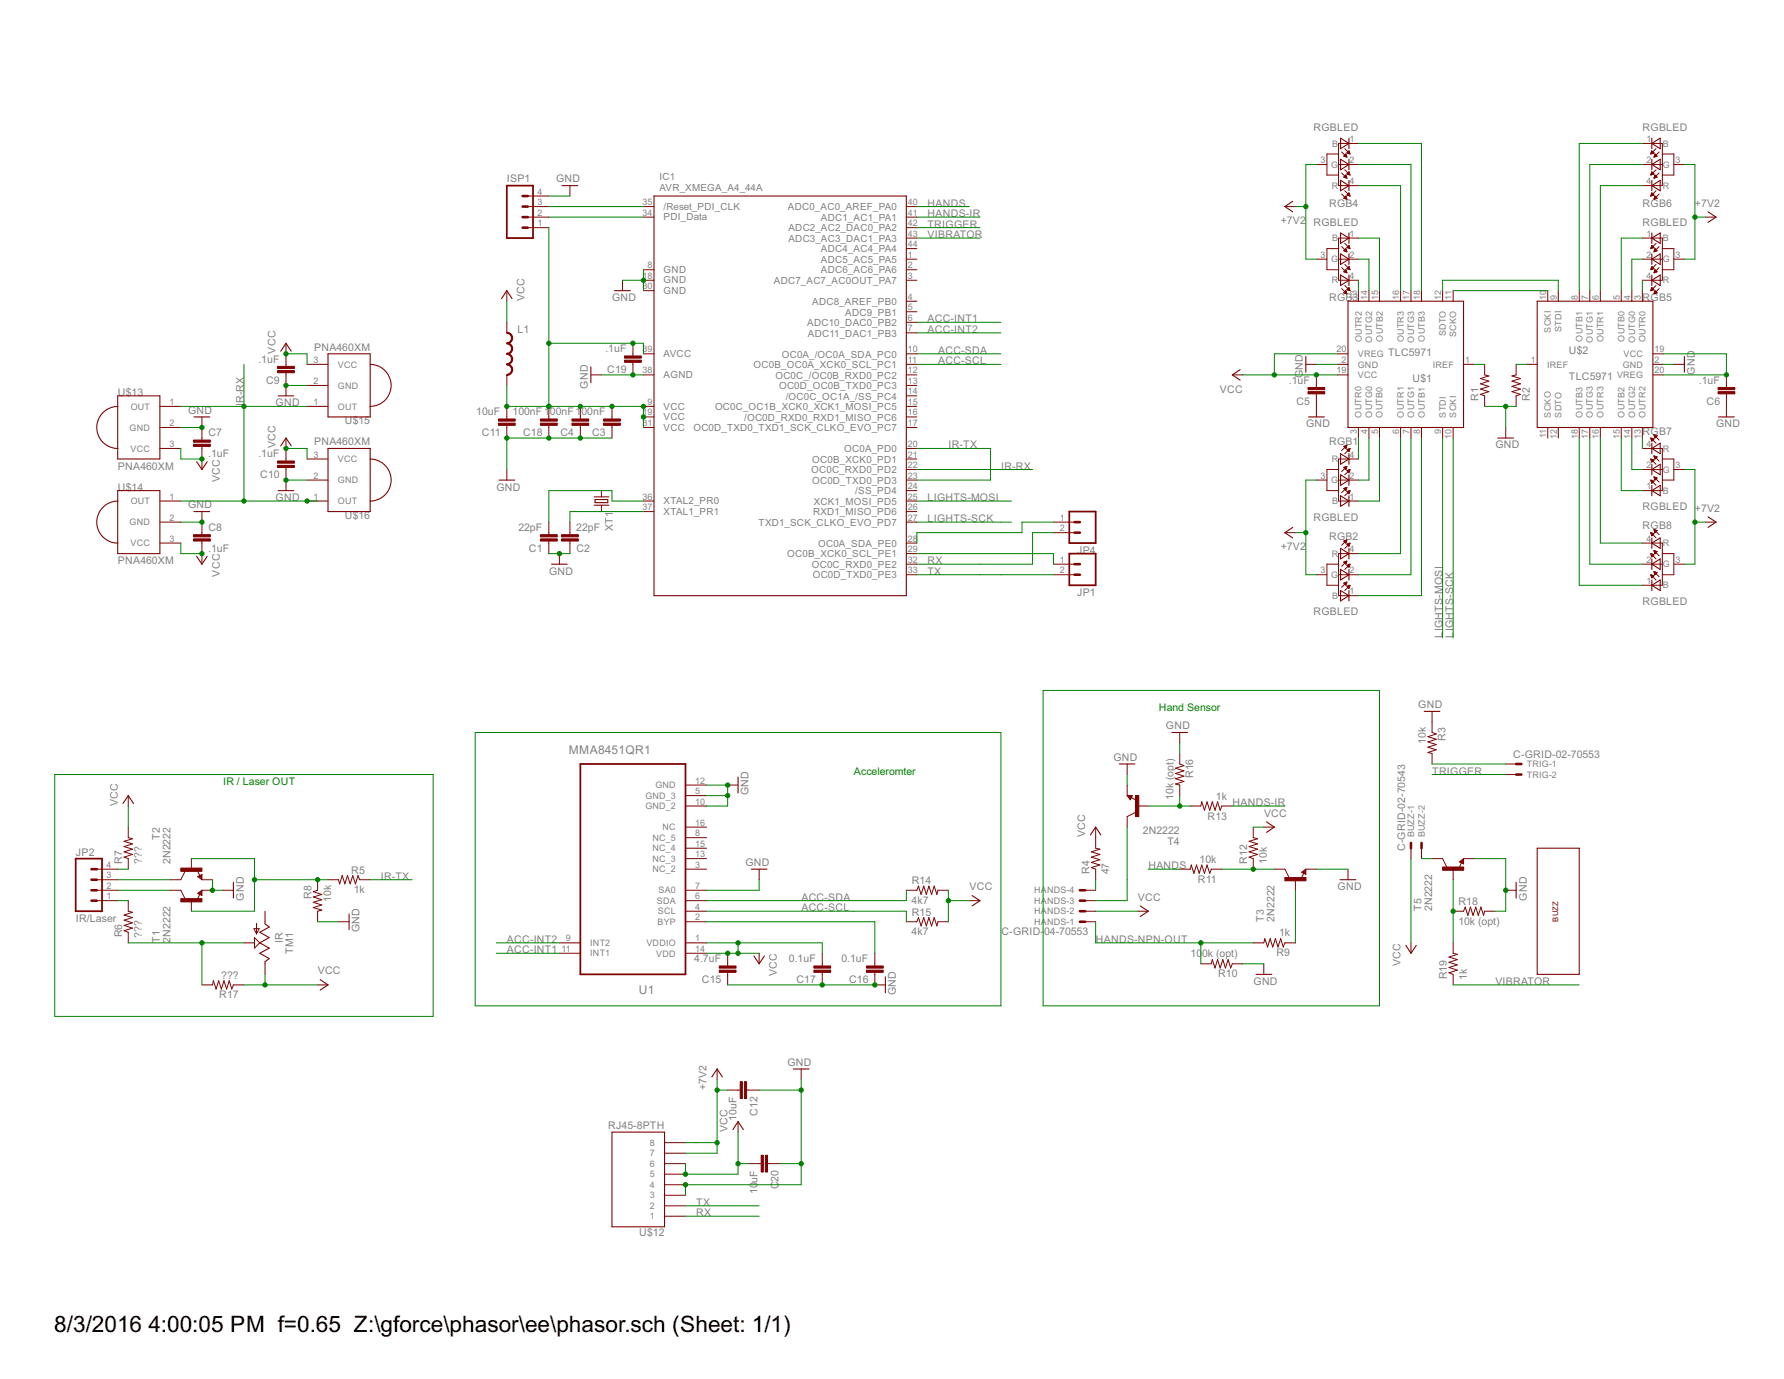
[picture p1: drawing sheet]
<svg xmlns="http://www.w3.org/2000/svg" width="279mm" height="216mm" viewBox="0 0 279 216" stroke-linecap="round" stroke-linejoin="round" font-family="sans-serif">
<defs><g id="words">
<g font-size="4">
<text x="8.5" y="208.5">8/3/2016</text>
<text x="23.2" y="208.5">4:00:05 PM f=0.65 Z:\gforce\phasor\ee\phasor.sch (Sheet: 1/1)</text>
</g>
<g font-size="2.1" fill="#808080">
<text x="89.1" y="118.1">MMA8451QR1</text>
<text x="100.1" y="155.6">U1</text>
</g>
<g font-size="1.8" fill="#808080">
<text x="205.7" y="20.6">RGBLED</text>
<text x="257.2" y="20.6">RGBLED</text>
<text x="79.4" y="28.6">ISP1</text>
<text x="87.1" y="28.5">GND</text>
<text x="145.3" y="35.6">TRIGGER</text>
<text x="145.3" y="32.3">HANDS</text>
<text x="145.3" y="34">HANDS-IR</text>
<text x="200.6" y="35.1">+7V2</text>
<text x="205.7" y="35.4">RGBLED</text>
<text x="208.1" y="32.3">RGB4</text>
<text x="257.2" y="35.4">RGBLED</text>
<text x="257.2" y="32.3">RGB6</text>
<text x="265.5" y="32.3">+7V2</text>
<text x="145.3" y="37.3">VIBRATOR</text>
<text x="82.2" y="47.1" transform="rotate(-90 82.2 47.1)">VCC</text>
<text x="95.9" y="47.2">GND</text>
<text x="208.1" y="47.2">RGB3</text>
<text x="257.2" y="47.2">RGB5</text>
<text x="81" y="52.1">L1</text>
<text x="145.3" y="50.5">ACC-INT1</text>
<text x="145.3" y="52.1">ACC-INT2</text>
<text x="40.5" y="56.8">.1uF</text>
<text x="43.1" y="55.4" transform="rotate(-90 43.1 55.4)">VCC</text>
<text x="49.2" y="54.9">PNA460XM</text>
<text x="94.8" y="55.1">.1uF</text>
<text x="95.1" y="58.4">C19</text>
<text x="146.9" y="55.4">ACC-SDA</text>
<text x="146.9" y="57">ACC-SCL</text>
<text x="204" y="59.2" transform="rotate(-90 204 59.2)">GND</text>
<text x="217.4" y="55.7">TLC5971</text>
<text x="221.2" y="59.8">U$1</text>
<text x="245.7" y="59.5">TLC5971</text>
<text x="245.7" y="55.4">U$2</text>
<text x="265.5" y="58.7" transform="rotate(-90 265.5 58.7)">GND</text>
<text x="18.5" y="62">U$13</text>
<text x="29.5" y="64.8">GND</text>
<text x="38.2" y="63.6" transform="rotate(-90 38.2 63.6)">I</text>
<text x="38.2" y="63.1" transform="rotate(-90 38.2 63.1)">R-RX</text>
<text x="41.7" y="60.1">C9</text>
<text x="43.2" y="63.6">GND</text>
<text x="74.6" y="65">10uF</text>
<text x="80.3" y="65">100nF100nF100nF</text>
<text x="92" y="60.8" transform="rotate(-90 92 60.8)">GND</text>
<text x="191" y="61.5">VCC</text>
<text x="201.9" y="60.1">.1uF</text>
<text x="203.1" y="63.4">C5</text>
<text x="231.5" y="62.8" transform="rotate(-90 231.5 62.8)">R1</text>
<text x="239.6" y="62.8" transform="rotate(-90 239.6 62.8)">R2</text>
<text x="266.1" y="60.1">.1uF</text>
<text x="267.3" y="63.4">C6</text>
<text x="32.6" y="71.6">.1uF</text>
<text x="32.6" y="68.3">C7</text>
<text x="40.5" y="71.6">.1uF</text>
<text x="43.1" y="70.2" transform="rotate(-90 43.1 70.2)">VCC</text>
<text x="49.2" y="69.7">PNA460XM</text>
<text x="54" y="66.4">U$15</text>
<text x="75.5" y="68.3">C11</text>
<text x="81.9" y="68.3">C18</text>
<text x="87.8" y="68.3">C4</text>
<text x="92.7" y="68.3">C3</text>
<text x="148.6" y="70.2">IR-TX</text>
<text x="204.6" y="66.9">GND</text>
<text x="208.1" y="69.7">RGB1</text>
<text x="234.2" y="70.2">GND</text>
<text x="257.2" y="68.1">RGB7</text>
<text x="268.8" y="66.9">GND</text>
<text x="18.5" y="73.5">PNA460XM</text>
<text x="18.5" y="76.8">U$14</text>
<text x="34.4" y="75.5" transform="rotate(-90 34.4 75.5)">VCC</text>
<text x="40.8" y="74.9">C10</text>
<text x="77.8" y="76.8">GND</text>
<text x="156.8" y="73.5">IR-RX</text>
<text x="29.5" y="79.6">GND</text>
<text x="32.6" y="83.1">C8</text>
<text x="43.2" y="78.5">GND</text>
<text x="54" y="81.2">U$16</text>
<text x="81.2" y="83.1">22pF</text>
<text x="90.2" y="83.1">22pF</text>
<text x="96" y="83.2" transform="rotate(-90 96 83.2)">XT1</text>
<text x="145.3" y="78.5">LIGHTS-MOSI</text>
<text x="145.3" y="81.7">LIGHTS-SCK</text>
<text x="205.7" y="81.5">RGBLED</text>
<text x="257.2" y="79.9">RGBLED +7V2</text>
<text x="257.2" y="82.9">RGB8</text>
<text x="18.5" y="88.3">PNA460XM</text>
<text x="32.6" y="86.4">.1uF</text>
<text x="82.8" y="86.4">C1</text>
<text x="86" y="90">GND</text>
<text x="90.3" y="86.4">C2</text>
<text x="145.3" y="90">TX</text>
<text x="145.3" y="88.3">RX</text>
<text x="168.7" y="86.7">JP4</text>
<text x="200.6" y="86.2">+7V2</text>
<text x="208.1" y="84.5">RGB2</text>
<text x="34.4" y="90.3" transform="rotate(-90 34.4 90.3)">VCC</text>
<text x="168.7" y="93.3">JP1</text>
<text x="257.2" y="94.7">RGBLED</text>
<text x="205.7" y="96.3">RGBLED</text>
<text x="225.9" y="99.8" transform="rotate(-90 225.9 99.8)">LIGHTS-MOSI</text>
<text x="227.6" y="99.8" transform="rotate(-90 227.6 99.8)">LIGHTS-SCK</text>
<text x="222.1" y="110.9">GND</text>
<text x="174.4" y="119.1">GND</text>
<text x="182.6" y="114.2">GND</text>
<text x="223.3" y="116.5" transform="rotate(-90 223.3 116.5)">10k</text>
<text x="226.4" y="116" transform="rotate(-90 226.4 116)">R3</text>
<text x="237" y="118.7">C-GRID-02-70553</text>
<text x="117.2" y="124.5" transform="rotate(-90 117.2 124.5)">GND</text>
<text x="183.8" y="125.2" transform="rotate(-90 183.8 125.2)">10k (opt)</text>
<text x="186.9" y="121.8" transform="rotate(-90 186.9 121.8)">R16</text>
<text x="190.4" y="125.2">1k</text>
<text x="224.3" y="121.3">TRIGGER</text>
<text x="18.4" y="126.2" transform="rotate(-90 18.4 126.2)">VCC</text>
<text x="25" y="131.4" transform="rotate(-90 25 131.4)">T2</text>
<text x="169.9" y="131.1" transform="rotate(-90 169.9 131.1)">VCC</text>
<text x="179" y="130.6">2N2222</text>
<text x="189.1" y="128.3">R13</text>
<text x="193" y="126.2">HANDS-IR</text>
<text x="198" y="127.8">VCC</text>
<text x="11.9" y="133.9">JP2</text>
<text x="19.1" y="135.2" transform="rotate(-90 19.1 135.2)">R7</text>
<text x="22.2" y="135.3" transform="rotate(-90 22.2 135.3)">???</text>
<text x="26.7" y="135.3" transform="rotate(-90 26.7 135.3)">2N2222</text>
<text x="55" y="136.8">R5</text>
<text x="59.6" y="137.7">IR-TX</text>
<text x="116.7" y="135.6">GND</text>
<text x="170.6" y="136.9" transform="rotate(-90 170.6 136.9)">R4</text>
<text x="173.7" y="136.9" transform="rotate(-90 173.7 136.9)">47</text>
<text x="179.9" y="136.1">HANDS</text>
<text x="182.8" y="132.3">T4</text>
<text x="187.9" y="135.1">10k</text>
<text x="195.3" y="135.2" transform="rotate(-90 195.3 135.2)">R12</text>
<text x="198.4" y="135.3" transform="rotate(-90 198.4 135.3)">10k</text>
<text x="220.1" y="133.3" transform="rotate(-90 220.1 133.3)">C-GRID-02-70543</text>
<text x="38.2" y="141" transform="rotate(-90 38.2 141)">GND</text>
<text x="48.8" y="140.7" transform="rotate(-90 48.8 140.7)">R8</text>
<text x="51.9" y="141.2" transform="rotate(-90 51.9 141.2)">10k</text>
<text x="55.4" y="139.9">1k</text>
<text x="125.5" y="141">ACC-SDA</text>
<text x="125.5" y="142.7">ACC-SCL</text>
<text x="142.8" y="141.5">4k7</text>
<text x="142.8" y="143.3">R15</text>
<text x="142.8" y="138.4">R14</text>
<text x="151.9" y="139.4">VCC</text>
<text x="178.2" y="141">VCC</text>
<text x="187.6" y="138.2">R11</text>
<text x="209.5" y="139.4">GND</text>
<text x="222.6" y="142.6" transform="rotate(-90 222.6 142.6)">T5</text>
<text x="224.3" y="142.7" transform="rotate(-90 224.3 142.7)">2N2222</text>
<text x="228.4" y="141.7">R18</text>
<text x="239.1" y="141" transform="rotate(-90 239.1 141)">GND</text>
<text x="11.9" y="144.3">IR/Laser</text>
<text x="19.1" y="146.8" transform="rotate(-90 19.1 146.8)">R6</text>
<text x="22.2" y="146.8" transform="rotate(-90 22.2 146.8)">???</text>
<text x="25" y="147.6" transform="rotate(-90 25 147.6)">T1</text>
<text x="26.7" y="147.6" transform="rotate(-90 26.7 147.6)">2N2222</text>
<text x="44.3" y="147.7" transform="rotate(-90 44.3 147.7)">IR</text>
<text x="45.9" y="149.3" transform="rotate(-90 45.9 149.3)">TM1</text>
<text x="56.3" y="145.9" transform="rotate(-90 56.3 145.9)">GND</text>
<text x="79.4" y="149.3">ACC-INT1</text>
<text x="79.4" y="147.6">ACC-INT2</text>
<text x="142.8" y="146.5">4k7</text>
<text x="156.9" y="146.4">C-GRID-</text>
<text x="163.5" y="146.4">04-70553</text>
<text x="171.6" y="147.6">HANDS-NPN-OUT</text>
<text x="186.5" y="149.9">10</text>
<text x="188.3" y="149.9">0k (opt)</text>
<text x="197.9" y="144.3" transform="rotate(-90 197.9 144.3)">T3</text>
<text x="199.6" y="144.3" transform="rotate(-90 199.6 144.3)">2N2222</text>
<text x="199.9" y="149.7">R9</text>
<text x="200.3" y="146.6">1k</text>
<text x="228.4" y="144.8">10k (opt)</text>
<text x="34.7" y="153.2">???</text>
<text x="49.8" y="152.5">VCC</text>
<text x="108.7" y="150.6">4.7uF</text>
<text x="109.9" y="153.9">C15</text>
<text x="121.7" y="152.9" transform="rotate(-90 121.7 152.9)">VCC</text>
<text x="123.6" y="150.6">0.1uF</text>
<text x="124.7" y="153.9">C17</text>
<text x="131.8" y="150.6">0.1uF</text>
<text x="133" y="153.9">C16</text>
<text x="140.3" y="155.8" transform="rotate(-90 140.3 155.8)">GND</text>
<text x="190.8" y="153">R10</text>
<text x="196.3" y="154.2">GND</text>
<text x="219.3" y="151.2" transform="rotate(-90 219.3 151.2)">VCC</text>
<text x="226.6" y="153.3" transform="rotate(-90 226.6 153.3)">R19</text>
<text x="229.7" y="153.4" transform="rotate(-90 229.7 153.4)">1k</text>
<text x="234.2" y="154.2">VIBRATOR</text>
<text x="34.3" y="156.3">R17</text>
<text x="123.3" y="166.9">GND</text>
<text x="110.7" y="170.7" transform="rotate(-90 110.7 170.7)">+7V2</text>
<text x="95.2" y="176.7">RJ45-8PTH</text>
<text x="114" y="177.2" transform="rotate(-90 114 177.2)">VCC</text>
<text x="115.3" y="175.4" transform="rotate(-90 115.3 175.4)">10uF</text>
<text x="118.6" y="174.7" transform="rotate(-90 118.6 174.7)">C12</text>
<text x="118.6" y="185.1" transform="rotate(-90 118.6 185.1)">uF</text>
<text x="121.9" y="185" transform="rotate(-90 121.9 185)">20</text>
<text x="109" y="188.8">TX</text>
<text x="109" y="190.4">RX</text>
<text x="118.6" y="187" transform="rotate(-90 118.6 187)">10</text>
<text x="121.9" y="186.2" transform="rotate(-90 121.9 186.2)">C</text>
<text x="100.1" y="193.5">U$12</text>
</g>
<g font-size="1.8" fill="#008000">
<text x="181.5" y="111.4">Hand Sensor</text>
<text x="34.9" y="122.9">IR / Laser OUT</text>
<text x="133.7" y="121.3">Acceleromter</text>
</g>
<g font-size="1.7" fill="#808080">
<text x="103.3" y="29.9">AVR_XMEGA_A4_44A</text>
<text x="103.3" y="28.2">IC1</text>
<text x="103.9" y="32.8">/Reset_PDI_CLK</text>
<text x="103.9" y="34.5">PDI_Data</text>
<text x="123.4" y="32.9">ADC0_AC0_AREF_PA0</text>
<text x="128.6" y="34.6">ADC1_AC1_PA1</text>
<text x="123.5" y="36.2">ADC2_AC2_DAC0_PA2</text>
<text x="123.5" y="37.9">ADC3_AC3_DAC1_PA3</text>
<text x="128.6" y="39.5">ADC4_AC4_PA4</text>
<text x="128.6" y="41.2">ADC5_AC5_PA5</text>
<text x="103.9" y="42.7">GND</text>
<text x="103.9" y="44.4">GND</text>
<text x="103.9" y="46">GND</text>
<text x="121.2" y="44.5">ADC7_AC7_AC0OUT_PA7</text>
<text x="127.2" y="47.7">ADC8_AREF_PB0</text>
<text x="128.6" y="42.8">ADC6_AC6_PA6</text>
<text x="126.4" y="51">ADC10_DAC0_PB2</text>
<text x="126.5" y="52.7">ADC11_DAC1_PB3</text>
<text x="132.4" y="49.4">ADC9_PB1</text>
<text x="103.9" y="59.2">AGND</text>
<text x="103.9" y="55.9">AVCC</text>
<text x="118" y="57.6">OC0B_OC0A_XCK0_SCL_PC1</text>
<text x="121.4" y="59.3">OC0C_/OC0B_RXD0_PC2</text>
<text x="122.4" y="56">OC0A_/OC0A_SDA_PC0</text>
<text x="103.9" y="64.1">VCC</text>
<text x="103.9" y="65.8">VCC</text>
<text x="112" y="64.2">OC0C_OC1B_XCK0_XCK1_MOSI_PC5</text>
<text x="116.5" y="65.9">/OC0D_RXD0_RXD1_MISO_PC6</text>
<text x="122" y="60.9">OC0D_OC0B_TXD0_PC3</text>
<text x="123.1" y="62.6">/OC0C_OC1A_/SS_PC4</text>
<text x="103.9" y="67.4">VCC</text>
<text x="108.6" y="67.5">OC0D_TXD0_TXD1_SCK_CLKO_EVO_PC7</text>
<text x="132.2" y="70.8">OC0A_PD0</text>
<text x="127.1" y="74.1">OC0C_RXD0_PD2</text>
<text x="127.2" y="75.7">OC0D_TXD0_PD3</text>
<text x="127.2" y="72.4">OC0B_XCK0_PD1</text>
<text x="133.9" y="77.4">/SS_PD4</text>
<text x="103.9" y="78.9">XTAL2_PR0</text>
<text x="103.9" y="80.6">XTAL1_PR1</text>
<text x="118.8" y="82.3">TXD1_SCK_CLKO_EVO_PD7</text>
<text x="127.3" y="80.7">RXD1_MISO_PD6</text>
<text x="127.4" y="79">XCK1_MOSI_PD5</text>
<text x="123.3" y="87.3">OC0B_XCK0_SCL_PE1</text>
<text x="127.1" y="88.9">OC0C_RXD0_PE2</text>
<text x="128.1" y="85.6">OC0A_SDA_PE0</text>
<text x="127.3" y="90.6">OC0D_TXD0_PE3</text>
</g>
<g font-size="1.6" fill="#808080">
<text x="208.6" y="23">B</text>
<text x="211.3" y="22.2">1</text>
<text x="257.9" y="22.2">1</text>
<text x="260.4" y="23">B</text>
<text x="206.8" y="25.5">3</text>
<text x="208.5" y="26.3">G</text>
<text x="208.6" y="29.6">R</text>
<text x="211.3" y="25.5">2</text>
<text x="211.3" y="28.8">4</text>
<text x="257.9" y="25.5">2</text>
<text x="257.9" y="28.8">4</text>
<text x="260.4" y="26.3">G</text>
<text x="260.4" y="29.6">R</text>
<text x="262.4" y="25.5">3</text>
<text x="84.2" y="35.4">1</text>
<text x="84.2" y="33.8">2</text>
<text x="84.2" y="32.1">3</text>
<text x="84.2" y="30.5">4</text>
<text x="100.6" y="33.8">34</text>
<text x="100.6" y="32.1">35</text>
<text x="142.2" y="32.1">40</text>
<text x="142.2" y="33.8">41</text>
<text x="142.2" y="35.4">42</text>
<text x="101.4" y="42">8</text>
<text x="142.2" y="42">2</text>
<text x="142.2" y="37.1">43</text>
<text x="142.2" y="38.7">44</text>
<text x="142.2" y="40.3">1</text>
<text x="206.8" y="40.3">3</text>
<text x="208.5" y="41.1">G</text>
<text x="208.6" y="37.8">B</text>
<text x="211.3" y="37.1">1</text>
<text x="211.3" y="40.3">2</text>
<text x="257.9" y="37.1">1</text>
<text x="257.9" y="40.3">2</text>
<text x="260.4" y="37.8">B</text>
<text x="260.4" y="41.1">G</text>
<text x="262.4" y="40.3">3</text>
<text x="100.6" y="43.6">18</text>
<text x="100.6" y="45.3">30</text>
<text x="142.2" y="43.6">3</text>
<text x="142.2" y="46.9">4</text>
<text x="208.6" y="44.4">R</text>
<text x="211.3" y="43.6">4</text>
<text x="212.5" y="46.9" transform="rotate(-90 212.5 46.9)">13</text>
<text x="214.2" y="46.9" transform="rotate(-90 214.2 46.9)">14</text>
<text x="215.8" y="46.9" transform="rotate(-90 215.8 46.9)">15</text>
<text x="219.1" y="46.9" transform="rotate(-90 219.1 46.9)">16</text>
<text x="220.8" y="46.9" transform="rotate(-90 220.8 46.9)">17</text>
<text x="222.4" y="46.9" transform="rotate(-90 222.4 46.9)">18</text>
<text x="225.7" y="46.9" transform="rotate(-90 225.7 46.9)">12</text>
<text x="227.3" y="46.9" transform="rotate(-90 227.3 46.9)">11</text>
<text x="242.2" y="46.9" transform="rotate(-90 242.2 46.9)">10</text>
<text x="243.8" y="46.9" transform="rotate(-90 243.8 46.9)">9</text>
<text x="247.1" y="46.9" transform="rotate(-90 247.1 46.9)">8</text>
<text x="248.8" y="46.9" transform="rotate(-90 248.8 46.9)">7</text>
<text x="250.4" y="46.9" transform="rotate(-90 250.4 46.9)">6</text>
<text x="253.7" y="46.9" transform="rotate(-90 253.7 46.9)">5</text>
<text x="255.3" y="46.9" transform="rotate(-90 255.3 46.9)">4</text>
<text x="257" y="46.9" transform="rotate(-90 257 46.9)">3</text>
<text x="257.9" y="43.6">4</text>
<text x="260.4" y="44.4">R</text>
<text x="142.2" y="48.6">5</text>
<text x="142.2" y="50.2">6</text>
<text x="142.2" y="51.9">7</text>
<text x="213.3" y="53.6" transform="rotate(-90 213.3 53.6)">OUTR2</text>
<text x="214.9" y="53.6" transform="rotate(-90 214.9 53.6)">OUTG2</text>
<text x="216.6" y="53.5" transform="rotate(-90 216.6 53.5)">OUTB2</text>
<text x="219.8" y="53.6" transform="rotate(-90 219.8 53.6)">OUTR3</text>
<text x="221.5" y="53.6" transform="rotate(-90 221.5 53.6)">OUTG3</text>
<text x="223.1" y="53.5" transform="rotate(-90 223.1 53.5)">OUTB3</text>
<text x="226.4" y="52.7" transform="rotate(-90 226.4 52.7)">SDTO</text>
<text x="228.1" y="52.8" transform="rotate(-90 228.1 52.8)">SCKO</text>
<text x="242.9" y="52.1" transform="rotate(-90 242.9 52.1)">SCKI</text>
<text x="244.5" y="52" transform="rotate(-90 244.5 52)">STDI</text>
<text x="247.8" y="53.5" transform="rotate(-90 247.8 53.5)">OUTB1</text>
<text x="249.5" y="53.6" transform="rotate(-90 249.5 53.6)">OUTG1</text>
<text x="251.1" y="53.6" transform="rotate(-90 251.1 53.6)">OUTR1</text>
<text x="254.4" y="53.5" transform="rotate(-90 254.4 53.5)">OUTB0</text>
<text x="256.1" y="53.6" transform="rotate(-90 256.1 53.6)">OUTG0</text>
<text x="257.7" y="53.6" transform="rotate(-90 257.7 53.6)">OUTR0</text>
<text x="49.1" y="56.8">3</text>
<text x="52.9" y="57.5">VCC</text>
<text x="100.6" y="58.5">38</text>
<text x="100.6" y="55.2">39</text>
<text x="142.2" y="55.2">10</text>
<text x="142.2" y="56.8">11</text>
<text x="142.2" y="58.5">12</text>
<text x="209.3" y="55.2">20</text>
<text x="209.3" y="58.5">19</text>
<text x="210.1" y="56.8">2</text>
<text x="212.6" y="55.9">VREG</text>
<text x="212.6" y="59.2">VCC</text>
<text x="212.6" y="57.5">GND</text>
<text x="224.4" y="57.5">IREF</text>
<text x="229.5" y="56.8">1</text>
<text x="239.7" y="56.8">1</text>
<text x="242.3" y="57.5">IREF</text>
<text x="253.2" y="59.2">VREG</text>
<text x="254.1" y="57.5">GND</text>
<text x="254.3" y="55.9">VCC</text>
<text x="259.1" y="58.5">20</text>
<text x="259.1" y="55.2">19</text>
<text x="259.1" y="56.8">2</text>
<text x="20.5" y="64.1">OUT</text>
<text x="26.5" y="63.4">1</text>
<text x="49.1" y="63.4">1</text>
<text x="49.1" y="60.1">2</text>
<text x="52.9" y="64.1">OUT</text>
<text x="52.9" y="60.8">GND</text>
<text x="100.6" y="65">19</text>
<text x="101.4" y="63.4">9</text>
<text x="142.2" y="60.1">13</text>
<text x="142.2" y="61.8">14</text>
<text x="142.2" y="63.4">15</text>
<text x="142.2" y="65">16</text>
<text x="213.2" y="65.4" transform="rotate(-90 213.2 65.4)">OUTR0</text>
<text x="214.9" y="65.4" transform="rotate(-90 214.9 65.4)">OUTG0</text>
<text x="216.5" y="65.4" transform="rotate(-90 216.5 65.4)">OUTB0</text>
<text x="219.8" y="65.4" transform="rotate(-90 219.8 65.4)">OUTR1</text>
<text x="221.5" y="65.4" transform="rotate(-90 221.5 65.4)">OUTG1</text>
<text x="223.1" y="65.4" transform="rotate(-90 223.1 65.4)">OUTB1</text>
<text x="226.4" y="65.4" transform="rotate(-90 226.4 65.4)">STDI</text>
<text x="228.1" y="65.4" transform="rotate(-90 228.1 65.4)">SCKI</text>
<text x="242.9" y="65.4" transform="rotate(-90 242.9 65.4)">SCKO</text>
<text x="244.5" y="65.4" transform="rotate(-90 244.5 65.4)">SDTO</text>
<text x="247.8" y="65.4" transform="rotate(-90 247.8 65.4)">OUTB3</text>
<text x="249.5" y="65.4" transform="rotate(-90 249.5 65.4)">OUTG3</text>
<text x="251.1" y="65.4" transform="rotate(-90 251.1 65.4)">OUTR3</text>
<text x="254.4" y="65.4" transform="rotate(-90 254.4 65.4)">OUTB2</text>
<text x="256.1" y="65.4" transform="rotate(-90 256.1 65.4)">OUTG2</text>
<text x="257.7" y="65.4" transform="rotate(-90 257.7 65.4)">OUTR2</text>
<text x="20.3" y="67.4">GND</text>
<text x="20.5" y="70.7">VCC</text>
<text x="26.5" y="66.7">2</text>
<text x="26.5" y="70">3</text>
<text x="49.1" y="71.6">3</text>
<text x="100.6" y="66.7">31</text>
<text x="142.2" y="66.7">17</text>
<text x="142.2" y="70">20</text>
<text x="142.2" y="71.6">21</text>
<text x="211.3" y="71.6">4</text>
<text x="212.5" y="67.9" transform="rotate(-90 212.5 67.9)">3</text>
<text x="214.2" y="67.9" transform="rotate(-90 214.2 67.9)">4</text>
<text x="215.8" y="67.9" transform="rotate(-90 215.8 67.9)">5</text>
<text x="219.1" y="67.9" transform="rotate(-90 219.1 67.9)">6</text>
<text x="220.8" y="67.9" transform="rotate(-90 220.8 67.9)">7</text>
<text x="222.4" y="67.9" transform="rotate(-90 222.4 67.9)">8</text>
<text x="225.7" y="67.9" transform="rotate(-90 225.7 67.9)">9</text>
<text x="227.3" y="68.7" transform="rotate(-90 227.3 68.7)">10</text>
<text x="242.2" y="68.6" transform="rotate(-90 242.2 68.6)">11</text>
<text x="243.8" y="68.7" transform="rotate(-90 243.8 68.7)">12</text>
<text x="247.1" y="68.7" transform="rotate(-90 247.1 68.7)">18</text>
<text x="248.8" y="68.7" transform="rotate(-90 248.8 68.7)">17</text>
<text x="250.4" y="68.7" transform="rotate(-90 250.4 68.7)">16</text>
<text x="253.7" y="68.7" transform="rotate(-90 253.7 68.7)">15</text>
<text x="255.3" y="68.7" transform="rotate(-90 255.3 68.7)">14</text>
<text x="257" y="68.7" transform="rotate(-90 257 68.7)">13</text>
<text x="257.9" y="70">4</text>
<text x="260.4" y="70.7">R</text>
<text x="49.1" y="74.9">2</text>
<text x="52.9" y="75.7">GND</text>
<text x="52.9" y="72.4">VCC</text>
<text x="142.2" y="73.3">22</text>
<text x="142.2" y="74.9">23</text>
<text x="142.2" y="76.6">24</text>
<text x="206.8" y="74.9">3</text>
<text x="208.5" y="75.7">G</text>
<text x="208.6" y="72.4">R</text>
<text x="211.3" y="74.9">2</text>
<text x="257.9" y="76.6">1</text>
<text x="257.9" y="73.3">2</text>
<text x="260.4" y="77.3">B</text>
<text x="260.4" y="74">G</text>
<text x="262.4" y="73.3">3</text>
<text x="20.3" y="82.2">GND</text>
<text x="20.5" y="79">OUT</text>
<text x="26.5" y="78.2">1</text>
<text x="26.5" y="81.5">2</text>
<text x="49.1" y="78.2">1</text>
<text x="52.9" y="78.9">OUT</text>
<text x="100.6" y="78.2">36</text>
<text x="100.6" y="79.9">37</text>
<text x="142.2" y="78.2">25</text>
<text x="142.2" y="79.9">26</text>
<text x="142.2" y="81.5">27</text>
<text x="166" y="81.5">1</text>
<text x="166" y="83.2">2</text>
<text x="208.6" y="78.9">B</text>
<text x="211.3" y="78.2">1</text>
<text x="20.5" y="85.5">VCC</text>
<text x="26.5" y="84.8">3</text>
<text x="142.2" y="84.8">28</text>
<text x="142.2" y="86.5">29</text>
<text x="142.2" y="88.1">32</text>
<text x="142.2" y="89.7">33</text>
<text x="166" y="88.1">1</text>
<text x="166" y="89.7">2</text>
<text x="206.8" y="89.7">3</text>
<text x="208.6" y="87.2">R</text>
<text x="211.3" y="89.7">2</text>
<text x="211.3" y="86.5">4</text>
<text x="257.9" y="88.1">2</text>
<text x="257.9" y="84.8">4</text>
<text x="260.4" y="88.8">G</text>
<text x="260.4" y="85.5">R</text>
<text x="262.4" y="88.1">3</text>
<text x="208.5" y="90.5">G</text>
<text x="208.6" y="93.8">B</text>
<text x="211.3" y="93">1</text>
<text x="257.9" y="91.4">1</text>
<text x="260.4" y="92.1">B</text>
<text x="101.1" y="125.1">GND_3</text>
<text x="102.6" y="123.4">GND</text>
<text x="108.9" y="126">10</text>
<text x="108.9" y="124.3">5</text>
<text x="108.9" y="122.7">12</text>
<text x="239.1" y="121.8">TRIG-2</text>
<text x="239.1" y="120.1">TRIG-1</text>
<text x="101.1" y="126.7">GND_2</text>
<text x="102.2" y="131.6">NC_5</text>
<text x="103.8" y="130">NC</text>
<text x="108.9" y="130.9">8</text>
<text x="108.9" y="129.3">16</text>
<text x="221.5" y="131.1" transform="rotate(-90 221.5 131.1)">BUZZ-1</text>
<text x="223.1" y="131.1" transform="rotate(-90 223.1 131.1)">BUZZ-2</text>
<text x="16.7" y="137.5">3</text>
<text x="16.7" y="135.9">4</text>
<text x="102.2" y="136.6">NC_2</text>
<text x="102.2" y="134.9">NC_3</text>
<text x="102.2" y="133.3">NC_4</text>
<text x="108.9" y="135.9">3</text>
<text x="108.9" y="134.2">13</text>
<text x="108.9" y="132.6">15</text>
<text x="16.7" y="140.8">1</text>
<text x="16.7" y="139.1">2</text>
<text x="102.9" y="141.5">SDA</text>
<text x="103" y="143.2">SCL</text>
<text x="103.1" y="139.9">SA0</text>
<text x="108.9" y="142.4">4</text>
<text x="108.9" y="140.8">6</text>
<text x="108.9" y="139.1">7</text>
<text x="161.9" y="143.2">HANDS-2</text>
<text x="161.9" y="141.5">HANDS-3</text>
<text x="161.9" y="139.9">HANDS-4</text>
<text x="87.9" y="149">11</text>
<text x="88.6" y="147.4">9</text>
<text x="92.4" y="149.7">INT1</text>
<text x="92.4" y="148.1">INT2</text>
<text x="101.2" y="148.1">VDDIO</text>
<text x="102.8" y="149.8">VDD</text>
<text x="103" y="144.8">BYP</text>
<text x="108.9" y="149">14</text>
<text x="108.9" y="147.4">1</text>
<text x="108.9" y="144.1">2</text>
<text x="161.9" y="144.8">HANDS-1</text>
<text x="101.8" y="179.4">8</text>
<text x="101.8" y="186">4</text>
<text x="101.8" y="181">7</text>
<text x="101.8" y="182.7">6</text>
<text x="101.8" y="184.3">5</text>
<text x="101.8" y="190.9">1</text>
<text x="101.8" y="189.3">2</text>
<text x="101.8" y="187.6">3</text>
</g>
<text font-size="1.3" fill="#800000" x="244" y="144.3" transform="rotate(-90 244 144.3)">BUZZ</text>
</g></defs>
<g fill="none" stroke="#800000" stroke-width=".17">
<path d="M88 29.1h2.5M102.4 30.7h39.5v62.6h-39.5zM202.5 31.5l-1.3 .8 1.3 .9M210 21.6l1.3 .9-1.3 .8zM210 24.9l1.3 .9-1.3 .8zM210 28.2l1.3 .9-1.3 .8zM210 36.5l1.3 .8-1.3 .8zM210 39.8l1.3 .8-1.3 .8zM211.3 21.6v1.7M211.3 24.9v1.7M211.3 28.2v1.7M211.3 36.5v1.6"/>
<path d="M211.3 39.8v1.6M258.7 37.3l1.3-.8v1.6zM258.7 21.6v1.7M258.7 24.9v1.7M258.7 28.2v1.7M258.7 36.5v1.6M258.7 39.8v1.6M258.7 22.5l1.3-.9v1.7zM258.7 25.8l1.3-.9v1.7zM258.7 29.1l1.3-.9v1.7zM267.5 33.2l1.3 .8-1.3 .8M44 55l.8-1.3 .8 1.3"/>
<path d="M51.4 55.4h6.6v9.9h-6.6zM58 57a3.3 3.3 0 0 1 3.3 3.3 3.3 3.3 0 0 1-3.3 3.3M78.5 46.8l.9-1.3 .8 1.3M92.5 57.4v2.5M96.2 45.5h2.5M194.2 57.9l-1.2 .8 1.2 .8M204.5 55.8v2.5M210 43.1l1.3 .8-1.3 .8zM211.1 47.2h18.1v19.7h-18.1zM211.3 43.1v1.6M240.7 47.2h18.2v19.7h-18.2zM258.7 43.1v1.6"/>
<path d="M258.7 40.6l1.3-.8v1.6zM258.7 43.9l1.3-.8v1.6zM263.8 55.8v2.5M18.4 63.6a3.3 3.3 0 0 0-3.3 3.3 3.3 3.3 0 0 0 3.3 3.3M18.4 78.4a3.3 3.3 0 0 0-3.3 3.3 3.3 3.3 0 0 0 3.3 3.3M18.4 62h6.6v9.9h-6.6zM18.4 76.8h6.6v9.9h-6.6zM30.4 65.3h2.5M30.8 72.3l.8 1.2 .8-1.2M43.6 62h2.4M43.6 76.8h2.4M44 69.8l.8-1.2 .8 1.2"/>
<path d="M51.4 70.2h6.6v9.9h-6.6zM58 71.9a3.3 3.3 0 0 1 3.3 3.3 3.3 3.3 0 0 1-3.3 3.2M78.1 75.2h2.5M93 79.1h2.4M93 77.8h2.4M93.2 78.2h2v.5h-2zM204.9 65.3h2.5M210 71l1.3 .9-1.3 .8zM210 74.3l1.3 .9-1.3 .8zM210 77.6l1.3 .8-1.3 .9zM211.3 71v1.7M211.3 74.3v1.7"/>
<path d="M211.3 77.6v1.7M234.6 68.6h2.4M258.7 69.4v1.6M258.7 72.7v1.6M258.7 76v1.6M258.7 70.2l1.3-.8v1.6zM258.7 73.5l1.3-.8v1.6zM258.7 76.8l1.3-.8v1.6zM269.2 65.3h2.4M30.4 80.1h2.5M30.8 87.1l.8 1.2 .8-1.2M86.4 88.3h2.4"/>
<path d="M202.5 82.6l-1.3 .8 1.3 .8M210 85.9l1.3 .8-1.3 .8zM210 89.2l1.3 .8-1.3 .8zM210 92.5l1.3 .8-1.3 .8zM211.3 85.9v1.6M211.3 89.2v1.6M211.3 92.5v1.6M258.7 84.2v1.7M258.7 87.5v1.7M258.7 90.8v1.7M258.7 85l1.3-.8v1.7zM258.7 88.3l1.3-.8v1.7z"/>
<path d="M258.7 91.6l1.3-.8v1.7zM267.5 80.9l1.3 .8-1.3 .9M175.3 119.6h2.5M183.5 114.7h2.5M223.1 111.4h2.4M19.3 125.8l.8-1.2 .8 1.2M31.3 139.9l.2-.1v.2l-.4-.1 .4-.4v.5M31.5 137.1v.5l-.4-.4 .4-.1v.2l-.2-.1M36.6 138.1v2.5M115.6 121.7v2.4M117.7 136.1h2.4M170.8 130.7l.8-1.2 .8 1.2"/>
<path d="M177.2 124.6h-.5l.3 .5 .2-.4h-.3l.1 .2M198.4 128.7l1.2 .8-1.2 .8M204.2 136.6l.2-.1v.2l-.4-.1 .4-.4v.5M209.9 137.7h2.4M228.9 134.9h.2v.2l-.4-.2 .5-.3v.5M237.4 138.1v2.5M240.7 132.8h6.6v19.7h-6.6zM41.5 144.7l.7 .4-1.5 .9 1.5 .8-1.5 .8 1.5 .8-1.5 .8 1.5 .9-.7 .5M50.1 153.4l1.3 .8-1.3 .8M54.7 143.1v2.4M118.1 149.7l.8 1.2 .8-1.2M138.7 153v2.4"/>
<path d="M152.2 140.2l1.3 .8-1.3 .8M178.6 141.8l1.2 .9-1.2 .8M196.7 152.5h2.5M220.2 148l.8 1.2 .8-1.2M95.8 177.2h8.3v14.9h-8.3zM111.5 168.6l.8-1.2 .8 1.2M114.8 176.8l.8-1.2 .8 1.2M124.2 167.4h2.5"/>
</g>
<g fill="none" stroke="#800000" stroke-width=".16">
<path d="M82.7 30.7h3.3M82.7 34h3.3M82.7 32.3h3.3M82.7 35.6h3.3M89.3 29.1v1.6M100.8 34h1.6M100.8 32.3h1.6M141.9 37.3h1.7M141.9 38.9h1.7M141.9 34h1.7M141.9 32.3h1.7M141.9 35.6h1.7"/>
<path d="M201.2 32.3h1.7M206.2 25.8h1.6M209.6 25.8h3.1M209.6 24.1h-1.8v3.3h1.8M209.6 38.9h-1.8v3.3h1.8M210.1 23.8l.6 .6M210.1 27.1l.6 .5M210.1 30.4l.6 .5M210.1 38.6l.6 .6M210.5 27.7l.3-.3 .1 .5zM210.5 31h.4M210.5 27.7h.4"/>
<path d="M210.5 24.5h.4M210.5 24.4h.4M210.5 39.3h.4M210.5 39.2h.4M210.6 24.3h.2M210.6 27.6h.2M210.6 39.1h.2M210.6 30.9h.2M210.6 23.3l.6 .6M210.6 26.6l.6 .6M210.6 29.9l.6 .6M210.6 38.1l.6 .6"/>
<path d="M210.7 27.5h.1M210.7 31.1h.2M210.7 30.8h.1M210.7 27.8h.2M210.7 24.2h.1M210.7 39.3h.2M210.7 39h.1M210.7 24.5h.2M210.8 24.1l-.3 .3 .4 .2M210.8 24.1l.1 .5M210.8 24.1h.1M210.8 27.4h.1"/>
<path d="M210.8 30.7l.1 .5-.4-.2zM210.8 38.9l.1 .5-.4-.1zM210.8 38.9h.1M210.9 31.2h.1M210.9 27.9h.1M210.9 24.6h.1M210.9 39.4h.1M211 23.9h.4M211 27.2h.4M211 38.7h.4M211 30.5h.4M211 23.9h.3"/>
<path d="M211 30.6h.4M211 38.7h.3M211.1 27.3h.3M211.1 27.1h.2M211.1 30.4h.2M211.1 24h.3M211.1 38.8h.3M211.1 23.8h.2M211.1 38.6h.2M211.2 23.7h.1M211.2 27h.1M211.2 30.3h.1"/>
<path d="M211.2 38.5h.1M211.2 30.6h.2M211.2 27.3h.2M211.2 26.9h.1M211.2 30.2h.1M211.3 23.6l.1 .5-.5-.2zM211.3 24.1h.1M211.3 26.9l.1 .5-.5-.2zM211.3 30.2l.1 .5-.5-.2zM211.3 38.4l.1 .5-.5-.1zM211.3 38.9h.1M211.4 30.7h.1"/>
<path d="M212.7 22.5h-3.1v6.6h3.1M212.7 37.3h-3.1v6.6h3.1M257.2 22.5h3.1v6.6h-3.1M257.2 25.8h3.1M257.2 37.3h3.1v6.6h-3.1M258.5 30.7h.1M258.6 24.1h.1M258.6 27.3h.1M258.6 30.6h.1M258.6 38.9h.1M258.6 24h.3M258.6 27.3h.3"/>
<path d="M258.6 30.6h.4M258.6 38.8h.3M258.6 23.9h.4M258.6 27.2h.4M258.6 30.5h.4M258.6 38.7h.4M258.6 23.9h.3M258.6 27.1h.3M258.6 38.7h.3M258.6 23.8h.3M258.6 30.4h.3M258.6 38.6h.3"/>
<path d="M258.7 23.7h.1M258.7 30.4h.1M258.7 38.5h.1M258.7 27h.1M258.7 30.3h.1M258.7 26.9h.1M258.7 30.2h.1M258.7 38.4l.3 .4-.5 .1zM258.7 23.6l.3 .3-.5 .2zM258.7 26.9l.3 .3-.5 .2zM258.7 30.2l.3 .3-.5 .2zM259 24.6h.1"/>
<path d="M259 27.9h.1M259 31.2h.1M259 39.4h.1M259.1 24.5h.2M259.1 27.8h.2M259.1 31.1h.2M259.1 39.3h.2M259.1 24.5h.4M259.1 27.7h.4M259.1 31h.4M259.1 39.3h.4M259.1 24.4h.4"/>
<path d="M259.1 39.2h.4M259.1 24.3h.3M259.1 27.6h.3M259.1 30.9h.3M259.1 39.1h.3M259.1 24.3h.2M259.1 27.5h.2M259.1 30.8h.2M259.1 39.1h.2M259.2 24.2h.1M259.2 27.5h.1M259.2 30.8h.1"/>
<path d="M259.2 39h.1M259.2 24.1h.1M259.2 27.4h.1M259.2 38.9h.1M259.2 38.9l.3 .4-.5 .1zM259.2 24.1l.3 .3-.5 .2M259.2 24.1l-.2 .5M259.2 27.4l.3 .3-.5 .2zM259.2 30.7l.3 .3-.5 .2zM259.4 38.1l-.6 .6M259.4 23.3l-.6 .6M259.4 26.6l-.6 .6"/>
<path d="M259.4 29.9l-.6 .6M259.8 38.6l-.5 .6M259.8 23.8l-.5 .6M259.8 27.1l-.5 .5M259.8 30.4l-.5 .5M260.3 24.1h1.8v3.3h-1.8M260.3 38.9h1.8v3.3h-1.8M262.1 25.8h1.7M267.1 34h1.7M44.8 53.7v3.7M44.8 58.4v3.6M48.1 57h3.3"/>
<path d="M79.4 45.5v1.7M79.4 50.5v1.6M79.4 58.7v1.6M92.5 58.7h1.7M97.5 43.9v1.6M99.1 53.7v2M99.1 56.7v2M100.8 55.4h1.6M100.8 58.7h1.6M100.8 43.9h1.6M100.8 42.2h1.6M100.8 45.5h1.6"/>
<path d="M141.9 55.4h1.7M141.9 57h1.7M141.9 58.7h1.7M141.9 40.6h1.7M141.9 43.9h1.7M141.9 42.2h1.7M141.9 47.2h1.7M141.9 48.8h1.7M141.9 50.5h1.7M141.9 52.1h1.7M193 58.7h1.6M204.5 57h1.7"/>
<path d="M206.2 40.6h1.6M206.2 58.7v2M209.5 55.4h1.6M209.5 57h1.6M209.5 58.7h1.6M209.6 40.6h3.1M210.1 41.9l.6 .6M210.1 45.2l.6 .6M210.5 42.5l.3-.3 .1 .5zM210.5 45.8h.4M210.5 42.6h.4M210.5 42.5h.4"/>
<path d="M210.6 42.4h.2M210.6 45.7h.2M210.6 41.4l.6 .6M210.6 44.7l.6 .6M210.7 42.4h.1M210.7 45.9h.2M210.7 45.6h.1M210.7 42.6h.2M210.7 42.3h.1M210.8 42.2h.1M210.8 45.5l.1 .5-.4-.2zM210.9 46h.1"/>
<path d="M210.9 42.7h.1M210.9 42.1l.4-.4 .1 .5zM211 42h.4M211 45.3h.4M211 45.4h.4M211.1 42.1h.3M211.1 42h.2M211.1 45.2h.2M211.1 41.9h.2M211.2 41.8h.1M211.2 45.1h.1M211.2 45.4h.2"/>
<path d="M211.2 42.2h.2M211.3 45l-.4 .4 .5 .1M211.3 45l.1 .5M211.3 45h.1M211.4 45.5h.1M212.7 45.5v1.7M214.4 45.5v1.7M216 45.5v1.7M219.4 45.5v1.7M221 45.5v1.7M222.6 45.5v1.7M225.9 45.5v1.7"/>
<path d="M227.6 45.5v1.7M229.2 57h1.7M232.5 57v1.7l.7 .2-1.3 .4 1.3 .4-1.3 .4 1.3 .4-1.3 .4 1.3 .4-1.3 .4 .6 .3v1.6M237.4 57v1.7l-.6 .2 1.3 .4-1.3 .4 1.3 .4-1.3 .4 1.3 .4-1.3 .4 1.3 .4-.7 .3v1.6M239.1 57h1.6M242.4 45.5v1.7M244.1 45.5v1.7M247.3 45.5v1.7M249 45.5v1.7M250.6 45.5v1.7M253.9 45.5v1.7M255.6 45.5v1.7"/>
<path d="M257.2 45.5v1.7M257.2 40.6h3.1M258.5 45.5h.1M258.6 42.2h.1M258.6 45.4h.2M258.6 42.1h.3M258.6 45.4h.4M258.6 42h.4M258.6 45.3h.4M258.6 42h.3M258.6 41.9h.3M258.6 45.2h.3"/>
<path d="M258.7 45.2h.1M258.7 41.8h.1M258.7 45.1h.1M258.7 45h.1M258.7 41.7l.3 .4-.5 .1zM258.7 45l.3 .4-.5 .1M258.7 45l-.2 .5M258.9 55.4h1.6M258.9 57h1.6M258.9 58.7h1.6M259 42.7h.1M259 46h.1"/>
<path d="M259.1 42.6h.2M259.1 45.9h.2M259.1 42.6h.4M259.1 45.8h.4M259.1 42.5h.4M259.1 42.4h.3M259.1 45.7h.3M259.1 42.4h.2M259.1 45.6h.2M259.2 42.3h.1M259.2 45.6h.1M259.2 42.2h.1"/>
<path d="M259.2 42.2l-.2 .5 .5-.2M259.2 42.2l.3 .3M259.2 45.5l.3 .3-.5 .2zM259.4 41.4l-.6 .6M259.4 44.7l-.6 .6M259.8 41.9l-.5 .6M259.8 45.2l-.5 .6M262.1 57h1.7M262.1 40.6h1.7M270.4 58.7v2M25 78.4h3.3M25 70.2h3.3"/>
<path d="M25 63.6h3.3M25 66.9h3.3M31.6 65.3v3.6M31.6 69.9v3.6M44.8 68.6v3.6M44.8 73.2v3.6M48.1 78.4h3.3M48.1 75.2h3.3M48.1 71.9h3.3M48.1 63.6h3.3M48.1 60.3h3.3M79.4 63.6v2"/>
<path d="M79.4 66.6v2M79.4 73.5v1.7M86 63.6v2M86 66.6v2M90.9 63.6v2M90.9 66.6v2M94.2 76.8v1M94.2 79.1v1M95.8 63.6v2M95.8 66.6v2M100.8 78.4h1.6M100.8 63.6h1.6"/>
<path d="M100.8 66.9h1.6M100.8 65.3h1.6M141.9 78.4h1.7M141.9 75.2h1.7M141.9 71.9h1.7M141.9 76.8h1.7M141.9 73.5h1.7M141.9 70.2h1.7M141.9 63.6h1.7M141.9 66.9h1.7M141.9 60.3h1.7M141.9 62h1.7"/>
<path d="M141.9 65.3h1.7M206.2 75.2h1.6M206.2 61.7v3.6M209.6 73.5h-1.8v3.3h1.8M209.6 75.2h3.1M210.5 76.5l.4-.2-.1 .5zM210.5 76.5h.4M210.5 73.2l.4-.2-.1 .5zM210.5 69.9l.4-.2-.1 .5zM210.5 73.2h.4M210.5 69.9h.4M210.5 76.6h.4"/>
<path d="M210.5 73.3h.4M210.5 70h.4M210.6 69.8h.3M210.6 73.1h.3M210.6 76.6h.2M210.6 76.4h.3M210.6 73.3h.2M210.6 70.1h.2M210.7 76.7h.1M210.7 73.4h.1M210.7 70.1h.1M210.7 76.6l-.6 .5"/>
<path d="M210.7 73.3l-.6 .5M210.7 70l-.6 .5M210.7 76.8h.1M210.7 73.5h.1M210.8 70.2h.1M210.8 69.8h.1M210.8 73.1h.1M210.8 76.3h.1M210.9 77l.4 .3M210.9 73.7h.5M210.9 70.4l.5-.2-.1 .5zM210.9 70.4h.5"/>
<path d="M211 77h.4M211 73.7h.4M211 70.5h.3M211.1 77.1h.2M211.1 73.8h.2M211.1 70.5h.2M211.1 77.2h.2M211.1 73.9h.2M211.1 70.3h.3M211.2 73.6h.2M211.2 70.6h.1M211.2 76.9h.2"/>
<path d="M211.2 77l-.6 .6M211.2 73.8l-.6 .5M211.2 70.5l-.6 .5M211.2 77.2h.1M211.2 73.9h.1M211.2 70.7h.1M211.3 77.3h.1M211.3 70.3h.1M211.3 73.5h.1M211.4 76.8h.1M211.4 76.8l-.5 .2M211.4 76.8l-.1 .5"/>
<path d="M211.4 73.5l-.5 .2M211.4 73.5l-.1 .5-.4-.3M212.7 66.9v1.7M212.7 71.9h-3.1v6.5h3.1M214.4 66.9v1.7M216 66.9v1.7M219.4 66.9v1.7M221 66.9v1.7M222.6 66.9v1.7M225.9 66.9v1.7M227.6 66.9v1.7M235.8 66.9v1.7"/>
<path d="M242.4 66.9v1.7M244.1 66.9v1.7M247.3 66.9v1.7M249 66.9v1.7M250.6 66.9v1.7M253.9 66.9v1.7M255.6 66.9v1.7M257.2 66.9v1.7M257.2 70.2h3.1v6.6h-3.1M257.2 73.5h3.1M258.5 75.2l.5 .1-.3 .3zM258.5 71.9l.5 .1-.3 .3z"/>
<path d="M258.5 68.6l.5 .1-.3 .4zM258.5 68.6h.1M258.6 75.2h.1M258.6 71.9h.1M258.6 68.6h.2M258.6 75.3h.3M258.6 72h.3M258.6 68.7h.4M258.6 75.4h.4M258.6 72.1h.4M258.6 68.8h.4M258.6 75.4h.3"/>
<path d="M258.6 72.1h.3M258.6 75.5h.3M258.6 72.2h.3M258.6 68.9h.3M258.7 75.5h.1M258.7 68.9h.1M258.7 75.6h.1M258.7 72.3h.1M258.7 69h.1M258.8 75.4l.6 .6M258.8 72.1l.6 .6M258.8 68.8l.6 .6"/>
<path d="M259 74.7l.5 .1-.3 .4zM259 74.7h.1M259 71.4l.5 .1M259 71.4l.2 .5M259 71.4h.1M259 68.1l.5 .1-.3 .4zM259 68.1h.1M259.1 74.7h.2M259.1 71.5h.2M259.1 68.2h.2M259.1 74.8h.4M259.1 71.5h.4"/>
<path d="M259.1 68.2h.4M259.1 74.9h.4M259.1 71.6h.4M259.1 68.3h.4M259.1 75h.3M259.1 71.7h.3M259.1 68.4h.3M259.1 75h.2M259.1 71.7h.2M259.1 68.5h.2M259.2 75.1h.1M259.2 71.8h.1"/>
<path d="M259.2 68.5h.1M259.2 71.9h.1M259.3 74.9l.5 .6M259.3 71.6l.5 .6M259.3 68.3l.5 .6M259.5 71.5l-.3 .4M260.3 71.9h1.8v3.3h-1.8M262.1 73.5h1.7M270.4 61.7v3.6M25 85h3.3M25 81.7h3.3M31.6 80.1v3.6"/>
<path d="M31.6 84.7v3.6M86 81.7v2M86 84.7v2M87.6 86.7v1.6M89.3 81.7v2M89.3 84.7v2M100.8 80.1h1.6M141.9 90h1.7M141.9 86.7h1.7M141.9 88.3h1.7M141.9 85h1.7M141.9 81.7h1.7"/>
<path d="M141.9 80.1h1.7M165 90h3.3M165 88.3h3.3M165 83.4h3.3M165 81.7h3.3M201.2 83.4h1.7M206.2 90h1.6M209.6 88.3h-1.8v3.3h1.8M209.6 90h3.1M210.5 91.3l.4-.2-.1 .5zM210.5 91.3h.4M210.5 88l.4-.2-.1 .5z"/>
<path d="M210.5 88h.4M210.5 84.7l.4-.2-.1 .5zM210.5 84.7h.4M210.5 91.4h.4M210.5 88.1h.4M210.5 84.8h.4M210.6 84.7h.3M210.6 91.4h.2M210.6 87.9h.3M210.6 91.2h.3M210.6 88.2h.2M210.6 84.9h.2"/>
<path d="M210.7 91.5h.1M210.7 88.2h.1M210.7 84.9h.1M210.7 91.4l-.6 .5M210.7 88.1l-.6 .6M210.7 84.8l-.6 .6M210.7 91.6h.1M210.7 88.3h.1M210.8 85h.1M210.8 84.6h.1M210.8 87.9h.1M210.8 91.2h.1"/>
<path d="M210.9 91.8l.5-.2-.1 .5zM210.9 85.2l.5-.2-.1 .5zM210.9 85.2h.5M211 88.5h.4M211 91.8h.4M211 88.6h.4M211 85.3h.4M211.1 91.9h.2M211.1 88.6h.2M211.1 85.3h.2M211.1 92h.2M211.1 88.7h.2"/>
<path d="M211.1 85.1h.3M211.2 88.4h.2M211.2 85.4h.1M211.2 91.7h.2M211.2 91.9l-.6 .6M211.2 88.6l-.6 .6M211.2 85.3l-.6 .6M211.2 92.1h.1M211.2 88.8h.1M211.2 85.5h.1M211.3 92.1h.1M211.3 85.1h.1"/>
<path d="M211.4 88.3h.1M211.4 91.7h.1M211.4 88.3l-.1 .5-.4-.3M211.4 88.3l-.5 .2M212.7 86.7h-3.1v6.6h3.1M257.2 88.3h3.1M257.2 85h3.1v6.6h-3.1M258.5 90l.5 .1-.3 .4zM258.5 86.7l.5 .1-.3 .4zM258.5 83.4l.5 .1-.3 .4M258.5 83.4l.2 .5M258.5 83.4h.1"/>
<path d="M258.6 90h.1M258.6 86.7h.1M258.6 83.5h.1M258.6 90.1h.3M258.6 86.8h.3M258.6 83.5h.4M258.6 90.2h.4M258.6 86.9h.4M258.6 83.6h.4M258.6 90.2h.3M258.6 87h.3M258.6 90.3h.3"/>
<path d="M258.6 83.7h.3M258.7 90.4h.1M258.7 83.7h.1M258.7 87.1h.1M258.7 83.8h.1M258.7 83.9h.1M258.8 90.2l.6 .6M258.8 86.9l.6 .6M258.8 83.6l.6 .6M259 89.5l.5 .1-.3 .4M259 89.5l.2 .5M259 89.5h.1"/>
<path d="M259 86.2l.5 .2-.3 .3zM259 86.2h.1M259 82.9l.5 .2-.3 .3zM259 82.9h.1M259.1 89.6h.2M259.1 86.3h.2M259.1 83h.2M259.1 89.6h.4M259.1 86.3h.4M259.1 83.1h.4M259.1 89.7h.4M259.1 86.4h.4"/>
<path d="M259.1 89.8h.3M259.1 86.5h.3M259.1 83.2h.3M259.1 89.8h.2M259.1 86.6h.2M259.1 83.3h.2M259.2 89.9h.1M259.2 86.6h.1M259.2 83.3h.1M259.2 90h.1M259.2 86.7h.1M259.3 89.7l.5 .6"/>
<path d="M259.3 86.4l.5 .6M259.3 83.1l.5 .6M260.3 86.7h1.8v3.3h-1.8M262.1 88.3h1.7M267.1 81.7h1.7M176.5 119.6v1.7M184.8 118v1.6l.6 .3-1.3 .4 1.3 .4-1.3 .4 1.3 .4-1.3 .4 1.3 .4-1.3 .4 .7 .2v1.7M184.8 114.7v1.6M224.3 111.4v3.3l.6 .2-1.3 .4 1.3 .4-1.3 .5 1.3 .4-1.3 .4 1.3 .4-1.3 .4 .7 .2v1.6M235.8 119.6h1.6M15.2 137.7h3.2M15.2 139.4h3.2"/>
<path d="M15.2 136.1h3.2M20.1 124.6v1.6M20.1 129.5v1.6l.6 .2-1.3 .4 1.3 .4-1.3 .4 1.3 .4-1.3 .5 1.3 .4-1.3 .4 .7 .2v1.7M26.7 139.4h1.6l.7 1.3M29 136.4l-.7 1.3h-1.6M30 134.4v1.7M30.9 136.3l.4 .8M31 137.2l.6-.3v.8zM31 139.9l.6-.5v.8zM31.6 137.7h1.7M31.6 139.4h1.7M34.9 139.4h1.7"/>
<path d="M49.7 137.7v1.7l-.6 .2 1.3 .4-1.3 .4 1.3 .5-1.3 .4 1.3 .4-1.3 .4 1.3 .4-.7 .2v1.6M51.4 137.7h1.6l.2 .7 .4-1.3 .4 1.3 .4-1.3 .4 1.3 .4-1.3 .5 1.3 .4-1.3 .2 .6h1.7M107.4 139.4h3.3M107.4 136.1h3.3M107.4 134.4h3.3M107.4 132.8h3.3M107.4 131.1h3.3M107.4 129.5h3.3M107.4 126.2h3.3M107.4 124.6h3.3M107.4 122.9h3.3M114 122.9h1.6"/>
<path d="M118.9 136.1v1.6M141.9 139.4h1.7l.2-.7 .5 1.3 .4-1.3 .4 1.3 .4-1.3 .4 1.3 .4-1.3 .4 1.3 .2-.6h1.6M169.9 139.4h1.7M171.6 129.5v3.3l.7 .1-1.4 .5 1.4 .4-1.4 .4 1.4 .4-1.4 .4 1.4 .4-1.4 .4 .7 .3v1.6M176.5 124.6h.9l-.4 .6zM176.5 122.9v1.7M177.2 124.9l.8 .4M177.8 127.2l-1.3 .6v1.7M178.2 126.2h1.6M184.8 136.1h1.6l.2-.7 .4 1.3 .4-1.3 .4 1.3 .4-1.3 .4 1.3 .4-1.3 .5 1.3 .2-.6h1.6M186.4 126.2h1.7l.1-.7 .4 1.4 .4-1.4 .5 1.4 .4-1.4 .4 1.4 .4-1.4 .4 1.4 .2-.7h1.7M196.3 129.5v1.6l.7 .2-1.4 .4 1.4 .4-1.4 .4 1.4 .4-1.4 .5 1.4 .4-1.4 .4 .7 .2v1.7"/>
<path d="M197.9 129.5h1.7M199.6 136.1h1.6l.7 1.3M202.9 137.7v1.7M203.9 136.6l.6-.5v.8zM204.2 136.7l-.4 .8M204.5 136.1h1.7M211.1 136.1v1.6M221 132.8v1.6M222.6 132.8v1.6M224.3 134.4h1.6l.7 1.4M227.6 136.1v1.6M228.6 134.9l.6-.5v.9z"/>
<path d="M228.9 135.1l-.4 .8M229.2 134.4h1.7M235.8 139.4h1.6M235.8 121.3h1.6M15.2 141h3.2M20.1 141v1.7l.6 .1-1.3 .5 1.3 .4-1.3 .4 1.3 .4-1.3 .4 1.3 .4-1.3 .4 .7 .3v1.6M30 141v1.7M31.3 140l-.4 .8M31.6 154.2h1.7l.1-.7 .4 1.4 .4-1.4 .5 1.4 .4-1.4 .4 1.4 .4-1.4 .4 1.4 .3-.7h1.6M38.2 147.6h1.7M39.8 145.4h.8l-.4 .8zM39.9 146.8l.8 .8-.8 .8z"/>
<path d="M40.2 144.6v1.6M41.5 142.7v2M41.5 150.6v1.9M49.7 154.2h1.7M53 144.3h1.7M87.6 149.2h3.3M87.6 147.6h3.3M107.4 142.7h3.3M107.4 141h3.3M107.4 144.3h3.3M107.4 149.2h3.3M107.4 147.6h3.3"/>
<path d="M114 149.2v2M114 152.2v2M118.9 149.2v1.7M128.8 149.2v2M128.8 152.2v2M137 152.2v2h1.7M137 149.2v2M141.9 144.3h1.7l.2-.6 .5 1.3 .4-1.3 .4 1.3 .4-1.3 .4 1.3 .4-1.3 .4 1.3 .2-.7h1.6M151.8 141h1.7M169.9 142.7h1.7M169.9 141h1.7M169.9 144.3h1.7"/>
<path d="M178.2 142.7h1.6M188.1 150.9h1.6l.2-.7 .4 1.4 .4-1.4 .4 1.4 .4-1.4 .4 1.4 .4-1.4 .4 1.4 .3-.7h1.6M196.3 147.6h1.6l.2-.6 .4 1.3 .4-1.3 .4 1.3 .4-1.3 .5 1.3 .4-1.3 .4 1.3 .2-.7h1.7M197.9 150.9v1.6M221 147.6v1.6M227.6 147.6v1.6l.6 .2-1.3 .4 1.3 .4-1.3 .5 1.3 .4-1.3 .4 1.3 .4-1.3 .4 .7 .2v1.7M227.6 142.7h1.6l.3-.7 .4 1.3 .4-1.3 .4 1.3 .4-1.3 .4 1.3 .4-1.3 .4 1.3 .2-.6h1.7M104.1 178.9h3.3M112.3 167.4v1.6M114 170.7h1.9M115.6 175.6v1.6M116.9 170.7h2"/>
<path d="M125.5 167.4v1.6M104.1 190.4h3.3M104.1 188.8h3.3M104.1 187.1h3.3M104.1 185.5h3.3M104.1 180.6h3.3M104.1 182.2h3.3M104.1 183.8h3.3M117.2 182.2h2M120.2 182.2h2"/>
</g>
<g fill="#800000" stroke="#800000" stroke-width=".16">
<path d="M84.6 83.7h2.7v.4h-2.7z"/>
<path d="M84.6 84.4h2.7v.3h-2.7z"/>
<path d="M87.9 83.7h2.7v.4h-2.7z"/>
<path d="M87.9 84.4h2.7v.3h-2.7z"/>
<path d="M94.5 65.6h2.7v.3h-2.7z"/>
<path d="M94.5 66.3h2.7v.3h-2.7z"/>
<path d="M89.6 65.6h2.6v.3h-2.6z"/>
<path d="M89.6 66.3h2.6v.3h-2.6z"/>
<path d="M204.9 60.7h2.6v.3h-2.6z"/>
<path d="M204.9 61.3h2.6v.4h-2.6z"/>
<path d="M269.1 60.7h2.6v.3h-2.6z"/>
<path d="M269.1 61.3h2.6v.4h-2.6z"/>
<path d="M30.3 69.6h2.6v.3h-2.6z"/>
<path d="M30.3 68.9h2.6v.3h-2.6z"/>
<path d="M30.3 84.4h2.6v.3h-2.6z"/>
<path d="M30.3 83.7h2.6v.4h-2.6z"/>
<path d="M43.5 57.4h2.6v.3h-2.6z"/>
<path d="M43.5 58h2.6v.4h-2.6z"/>
<path d="M43.5 72.2h2.6v.3h-2.6z"/>
<path d="M43.5 72.9h2.6v.3h-2.6z"/>
<path d="M28.3 140.7h3.3v.5h-3.3z"/>
<path d="M28.3 135.9h3.3v.5h-3.3z"/>
<path d="M201.2 137.4h3.3v.5h-3.3z"/>
<path d="M112.6 151.2h2.7v.4h-2.7z"/>
<path d="M112.6 151.9h2.7v.3h-2.7z"/>
<path d="M135.7 151.2h2.6v.4h-2.6z"/>
<path d="M135.7 151.9h2.6v.3h-2.6z"/>
<path d="M127.5 151.2h2.6v.4h-2.6z"/>
<path d="M127.5 151.9h2.6v.3h-2.6z"/>
<path d="M84.6 65.6h2.7v.3h-2.7z"/>
<path d="M84.6 66.3h2.7v.3h-2.7z"/>
<path d="M177.8 124.5h.6v3.3h-.6z"/>
<path d="M78.1 65.6h2.6v.3h-2.6z"/>
<path d="M78.1 66.3h2.6v.3h-2.6z"/>
<path d="M97.8 55.7h2.6v.4h-2.6z"/>
<path d="M97.8 56.4h2.6v.3h-2.6z"/>
<path d="M225.9 135.7h3.3v.5h-3.3z"/>
<path d="M115.9 169.4h.4v2.6h-.4z"/>
<path d="M116.6 169.4h.3v2.6h-.3z"/>
<path d="M119.2 180.9h.3v2.6h-.3z"/>
<path d="M119.9 180.9h.3v2.6h-.3z"/>
</g>
<path d="M79.4 29.1h4.1v8.2h-4.1zM167.5 86.7h4.1v4.9h-4.1zM167.5 80.1h4.1v4.9h-4.1zM90.9 119.6h16.5v32.9h-16.5zM11.9 134.4h4.1v8.3h-4.1z" fill="none" stroke="#800000" stroke-width=".28"/>
<g fill="none" stroke="#800000" stroke-width=".4">
<path d="M81.9 32.3h.8M81.9 34h.8M81.9 35.6h.8M81.9 30.7h.8M168.3 90h.8M168.3 88.3h.8M168.3 83.4h.8M168.3 81.7h.8M237.4 119.6h.9M14.3 137.7h.9M14.3 139.4h.9M14.3 136.1h.9"/>
<path d="M169.1 139.4h.8M221 132v.8M222.6 132v.8M237.4 121.3h.9M14.3 141h.9M169.1 141h.8M169.1 144.3h.8M169.1 142.7h.8"/>
</g>
<g fill="#800000" stroke="#800000" stroke-width=".16">
<path d="M79.4 52h.1a.9 .9 0 0 1 .8 .9h-.2a.74 .74 0 0 0-.7-.7z" fill-rule="evenodd"/>
<path d="M79.4 53.7a.77 .77 0 0 0 .7-.8h.2v.1a.89 .89 0 0 1-.9 .8z" fill-rule="evenodd"/>
<path d="M79.4 53.7h.1a.9 .9 0 0 1 .8 .9h-.2a.77 .77 0 0 0-.7-.8z" fill-rule="evenodd"/>
<path d="M79.4 55.3a.73 .73 0 0 0 .7-.7h.2v.1a.89 .89 0 0 1-.9 .8z" fill-rule="evenodd"/>
<path d="M79.4 55.3l.3 .1 .4 .3 .2 .4v.1h-.2a.77 .77 0 0 0-.7-.7z" fill-rule="evenodd"/>
<path d="M80.1 56.2h.2v.1l-.2 .5-.6 .3h-.1v-.1a.77 .77 0 0 0 .7-.8z" fill-rule="evenodd"/>
<path d="M79.4 57h.3l.4 .3 .2 .4v.2h-.2a.74 .74 0 0 0-.7-.8z" fill-rule="evenodd"/>
<path d="M79.4 58.6a.77 .77 0 0 0 .7-.7h.2v.1l-.2 .4-.6 .4h-.1z" fill-rule="evenodd"/>
</g>
<g fill="none" stroke="#008000" stroke-width=".16">
<path d="M86 30.7h3.3M86 32.3h14.8M86 34h14.8M86 35.6v28M143.6 37.3h9.9M143.6 35.6h9.9M143.6 32.3h8.2M143.6 34h9.9M202.9 32.3h1.6M206.2 25.8h-1.7v14.8h1.7M212.7 37.3h3.3v8.2M212.7 29.1h6.7v16.4"/>
<path d="M212.7 25.8h8.3v19.7M212.7 22.5h9.9v23M257.2 37.3h-3.3v8.2M257.2 29.1h-6.6v16.4M257.2 25.8h-8.2v19.7M257.2 22.5h-9.9v23M263.8 25.8h1.7v14.8h-1.7M265.5 34h1.6M38.2 57v21.4M44.8 55.4h3.3v1.6M79.4 47.2v3.3M86 53.7h14.8v1.7"/>
<path d="M94.2 58.7h6.6M97.5 43.9h3.3M100.8 42.2v3.3M143.6 57h13.2M143.6 55.4h13.2M143.6 50.5h13.2M143.6 52.1h13.2M194.6 58.7h14.9M206.2 57h3.3M209.5 55.4h-9.9v3.3M212.7 43.9v1.6M212.7 40.6h1.7v4.9"/>
<path d="M225.9 45.5v-1.6h18.2v1.6M227.6 45.5h14.8M230.9 57h1.6M237.4 57h1.7M257.2 40.6h-1.6v4.9M257.2 43.9v1.6M260.5 57h1.6M260.5 55.4h9.9v3.3h-9.9M28.3 78.4h21.4M28.3 66.9h3.3M28.3 63.6h19.8M28.3 70.2v1.7h3.3"/>
<path d="M44.8 75.2h3.3M44.8 60.3h3.3M44.8 70.2h3.3v1.7M79.4 60.3v3.3h21.4v3.3M95.8 68.6h-16.4v4.9M100.8 78.4h-5v-1.6h-9.8v4.9M143.6 70.2h11.5v5h-11.5M143.6 78.4h14.8M143.6 73.5h18.1M206.2 75.2h-1.7v14.8h1.7M212.7 68.6v3.3M214.4 68.6v6.6h-1.7"/>
<path d="M216 68.6v9.8h-3.3M219.4 68.6v18.1h-6.7M221 68.6v21.4h-8.3M222.6 68.6v24.7h-9.9M225.9 68.6v31.3M227.6 68.6v31.3M232.5 63.6h4.9M235.8 63.6v3.3M247.3 68.6v23h9.9M249 68.6v19.7h8.2M250.6 68.6v16.4h6.6M253.9 68.6v8.2h3.3"/>
<path d="M255.6 68.6v4.9h1.6M257.2 68.6v1.6M263.8 73.5h1.7v14.8h-1.7M28.3 85v1.7h3.3M28.3 81.7h3.3M86 86.7h3.3M100.8 80.1h-11.5v1.6M143.6 86.7h21.4v1.6M143.6 90h21.4M143.6 81.7h14.8M165 81.7h-4.9v1.7h-16.5v1.6M165 83.4h-3.3v4.9h-18.1"/>
<path d="M202.9 83.4h1.6M265.5 81.7h1.6M74.4 114.7h82.4v42.8h-82.4zM163.4 108.1h52.6v49.4h-52.6zM184.8 116.3v1.7M224.3 119.6h11.5M8.6 121.3h59.2v37.8h-59.2zM18.4 139.4h8.3M18.4 136.1h1.7M18.4 137.7h8.3M20.1 126.2v3.3M30 134.4h9.9v8.3h-9.9"/>
<path d="M33.3 137.7v1.7h1.6M39.9 137.7h11.5M58 137.7h6.6M110.7 122.9h3.3v3.3h-3.3M110.7 124.6h3.3M118.9 137.7v1.7h-8.2M141.9 139.4v1.6h-31.2M148.5 139.4v4.9M171.6 137.7v1.7M176.5 121.3v1.6M176.5 129.5v11.5h-4.9M179.8 126.2h6.6"/>
<path d="M179.8 136.1h5M184.8 124.6v1.6M191.3 136.1h8.3M193 126.2h8.2M196.3 129.5h1.6M202.9 139.4v8.2M206.2 136.1h4.9M221 134.4v13.2M222.6 134.4h1.7M224.3 121.3h11.5M227.6 137.7v9.9M230.9 134.4h4.9v8.3h-1.6"/>
<path d="M18.4 141h1.7M20.1 147.6h18.1M31.6 147.6v6.6M38.2 154.2h11.5M41.5 152.5v1.7M49.7 144.3h3.3M77.7 149.2h9.9M77.7 147.6h9.9M110.7 144.3h26.3v4.9M110.7 142.7h31.2v1.6M110.7 149.2h8.2M110.7 147.6h18.1v1.6"/>
<path d="M114 154.2h23M115.6 147.6v1.6M148.5 141h3.3M171.6 142.7h6.6M171.6 144.3v3.3h24.7M188.1 147.6v3.3M194.6 150.9h3.3M227.6 154.2h19.7M107.4 178.9h4.9M112.3 170.7h1.7M112.3 169v11.6h-4.9M115.6 177.2v6.6h-8.2v-1.6"/>
<path d="M118.9 170.7h6.6M125.5 169v16.5h-18.1v1.6M107.4 188.8h11.5M107.4 190.4h11.5M115.6 182.2h1.6M122.2 182.2h3.3"/>
</g>
<g fill="#008000" stroke="#008000" stroke-width=".16">
<circle cx="44.8" cy="75.2" r=".34"/>
<circle cx="31.6" cy="81.7" r=".34"/>
<circle cx="31.6" cy="66.9" r=".34"/>
<circle cx="44.8" cy="60.3" r=".34"/>
<circle cx="235.8" cy="63.6" r=".34"/>
<circle cx="33.3" cy="139.4" r=".34"/>
<circle cx="114" cy="122.9" r=".34"/>
<circle cx="114" cy="124.6" r=".34"/>
<circle cx="107.4" cy="185.5" r=".34"/>
<circle cx="125.5" cy="170.7" r=".34"/>
<circle cx="125.5" cy="182.2" r=".34"/>
<circle cx="87.6" cy="86.7" r=".34"/>
<circle cx="100.8" cy="43.9" r=".34"/>
<circle cx="90.9" cy="68.6" r=".34"/>
<circle cx="86" cy="68.6" r=".34"/>
<circle cx="79.4" cy="68.6" r=".34"/>
<circle cx="99.1" cy="58.7" r=".34"/>
<circle cx="235.8" cy="139.4" r=".34"/>
<circle cx="128.8" cy="154.2" r=".34"/>
<circle cx="137" cy="154.2" r=".34"/>
<circle cx="206.2" cy="58.7" r=".34"/>
<circle cx="199.6" cy="58.7" r=".34"/>
<circle cx="44.8" cy="55.4" r=".34"/>
<circle cx="31.6" cy="71.9" r=".34"/>
<circle cx="31.6" cy="86.7" r=".34"/>
<circle cx="44.8" cy="70.2" r=".34"/>
<circle cx="270.4" cy="58.7" r=".34"/>
<circle cx="115.6" cy="149.2" r=".34"/>
<circle cx="114" cy="149.2" r=".34"/>
<circle cx="115.6" cy="147.6" r=".34"/>
<circle cx="148.5" cy="141" r=".34"/>
<circle cx="41.5" cy="154.2" r=".34"/>
<circle cx="107.4" cy="183.8" r=".34"/>
<circle cx="115.6" cy="182.2" r=".34"/>
<circle cx="38.2" cy="63.6" r=".34"/>
<circle cx="38.2" cy="78.4" r=".34"/>
<circle cx="48.1" cy="78.4" r=".34"/>
<circle cx="39.9" cy="137.7" r=".34"/>
<circle cx="49.7" cy="137.7" r=".34"/>
<circle cx="31.6" cy="147.6" r=".34"/>
<circle cx="204.5" cy="83.4" r=".34"/>
<circle cx="265.5" cy="81.7" r=".34"/>
<circle cx="265.5" cy="34" r=".34"/>
<circle cx="204.5" cy="32.3" r=".34"/>
<circle cx="112.3" cy="178.9" r=".34"/>
<circle cx="112.3" cy="170.7" r=".34"/>
<circle cx="188.1" cy="147.6" r=".34"/>
<circle cx="196.3" cy="136.1" r=".34"/>
<circle cx="184.8" cy="126.2" r=".34"/>
<circle cx="100.8" cy="65.3" r=".34"/>
<circle cx="100.8" cy="63.6" r=".34"/>
<circle cx="95.8" cy="63.6" r=".34"/>
<circle cx="90.9" cy="63.6" r=".34"/>
<circle cx="86" cy="63.6" r=".34"/>
<circle cx="79.4" cy="63.6" r=".34"/>
<circle cx="99.1" cy="53.7" r=".34"/>
<circle cx="86" cy="53.7" r=".34"/>
<circle cx="227.6" cy="142.7" r=".34"/>
</g>
<use href="#words"/>
</svg>
